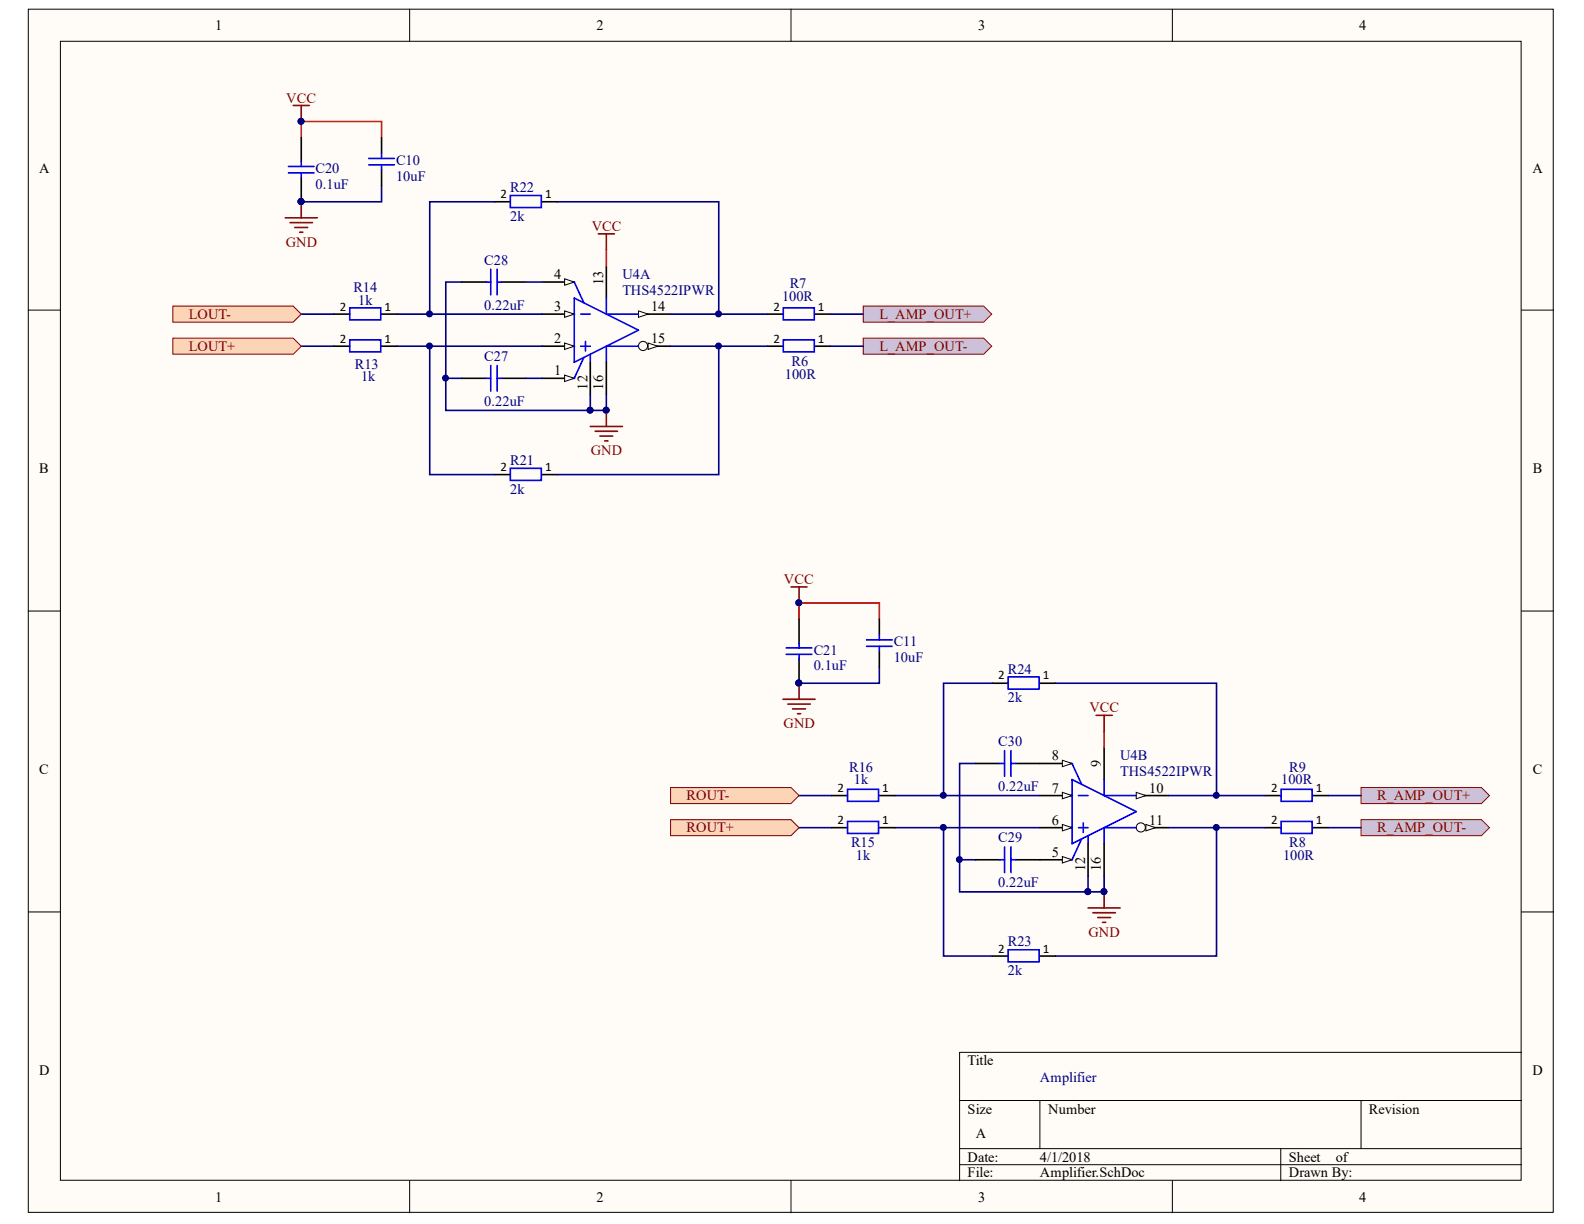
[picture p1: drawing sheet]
<svg xmlns="http://www.w3.org/2000/svg" width="279mm" height="216mm" viewBox="0 0 279 216" stroke-linecap="round" stroke-linejoin="round" font-family="sans-serif">
<defs><g id="words">
<g font-size="2.5">
<text x="38" y="5.3">1</text>
<text x="105.2" y="5.3">2</text>
<text x="172.5" y="5.3">3</text>
<text x="239.8" y="5.3">4</text>
<text x="6.9" y="30.4">A</text>
<text x="270.3" y="30.4">A</text>
<text x="97.8" y="49.2">4</text>
<text x="106.4" y="50.3" transform="rotate(-90 106.4 50.3)">13</text>
<text x="97.8" y="54.9">3</text>
<text x="114.9" y="54.9">14</text>
<text x="97.8" y="60.5">2</text>
<text x="114.9" y="60.5">15</text>
<text x="97.8" y="66.2">1</text>
<text x="103.6" y="68.7" transform="rotate(-90 103.6 68.7)">12</text>
<text x="106.4" y="68.7" transform="rotate(-90 106.4 68.7)">16</text>
<text x="6.9" y="83.5">B</text>
<text x="270.4" y="83.5">B</text>
<text x="6.9" y="136.6">C</text>
<text x="185.6" y="134.1">8</text>
<text x="194.2" y="135.2" transform="rotate(-90 194.2 135.2)">9</text>
<text x="270.4" y="136.6">C</text>
<text x="185.6" y="139.8">7</text>
<text x="202.7" y="139.8">10</text>
<text x="185.6" y="145.5">6</text>
<text x="202.7" y="145.5">11</text>
<text x="185.6" y="151.1">5</text>
<text x="191.4" y="153.7" transform="rotate(-90 191.4 153.7)">12</text>
<text x="194.2" y="153.7" transform="rotate(-90 194.2 153.7)">16</text>
<text x="6.9" y="189.7">D</text>
<text x="170.7" y="187.9">Title</text>
<text x="270.3" y="189.7">D</text>
<text x="170.7" y="196.4">Size</text>
<text x="184.9" y="196.4">Number</text>
<text x="241.5" y="196.4">Revision</text>
<text x="172.1" y="200.7">A</text>
<text x="170.7" y="204.9">Date:</text>
<text x="170.7" y="207.7">File:</text>
<text x="183.4" y="204.9">4/1/2018</text>
<text x="183.4" y="207.7">Amplifier.SchDoc</text>
<text x="227.3" y="204.9">Sheet</text>
<text x="227.3" y="207.7">Drawn By:</text>
<text x="235.6" y="204.9">of</text>
<text x="38" y="212">1</text>
<text x="105.2" y="212">2</text>
<text x="172.5" y="212">3</text>
<text x="239.8" y="212">4</text>
</g>
<g font-size="2.5" fill="#800000">
<text x="50.5" y="18.1">VCC</text>
<text x="104.4" y="40.7">VCC</text>
<text x="50.4" y="43.5">GND</text>
<text x="33.3" y="56.3">LOUT-</text>
<text x="155.1" y="56.3">L_AMP_OUT+</text>
<text x="33.3" y="62">LOUT+</text>
<text x="155.1" y="62">L_AMP_OUT-</text>
<text x="104.2" y="80.3">GND</text>
<text x="138.3" y="103">VCC</text>
<text x="192.2" y="125.6">VCC</text>
<text x="138.2" y="128.5">GND</text>
<text x="121.1" y="141.2">ROUT-</text>
<text x="242.9" y="141.2">R_AMP_OUT+</text>
<text x="121.1" y="146.8">ROUT+</text>
<text x="242.9" y="146.8">R_AMP_OUT-</text>
<text x="192" y="165.2">GND</text>
</g>
<g font-size="2.5" fill="#000080">
<text x="69.9" y="29.1">C10</text>
<text x="55.7" y="30.5">C20</text>
<text x="55.7" y="33.3">0.1uF</text>
<text x="69.9" y="32">10uF</text>
<text x="90" y="33.9">R22</text>
<text x="90" y="39">2k</text>
<text x="85.4" y="46.7">C28</text>
<text x="62.3" y="51.5">R14</text>
<text x="63.2" y="53.8">1k</text>
<text x="109.8" y="49.2">U4A</text>
<text x="109.8" y="52">THS4522IPWR</text>
<text x="137.9" y="53.2">100R</text>
<text x="139.3" y="50.9">R7</text>
<text x="85.4" y="54.6">0.22uF</text>
<text x="62.6" y="65.1">R13</text>
<text x="85.4" y="63.6">C27</text>
<text x="139.6" y="64.5">R6</text>
<text x="63.7" y="67.3">1k</text>
<text x="85.4" y="71.6">0.22uF</text>
<text x="138.4" y="66.8">100R</text>
<text x="90" y="82.1">R21</text>
<text x="90" y="87.1">2k</text>
<text x="143.5" y="115.5">C21</text>
<text x="143.5" y="118.2">0.1uF</text>
<text x="157.6" y="114">C11</text>
<text x="157.6" y="116.8">10uF</text>
<text x="177.8" y="118.8">R24</text>
<text x="177.8" y="123.9">2k</text>
<text x="176.1" y="131.6">C30</text>
<text x="149.8" y="136.1">R16</text>
<text x="197.6" y="134.1">U4B</text>
<text x="197.6" y="136.9">THS4522IPWR</text>
<text x="227.4" y="136.1">R9</text>
<text x="150.6" y="138.4">1k</text>
<text x="176.1" y="139.5">0.22uF</text>
<text x="226" y="138.4">100R</text>
<text x="150.1" y="149.4">R15</text>
<text x="176.1" y="148.6">C29</text>
<text x="227.4" y="149.4">R8</text>
<text x="151" y="151.6">1k</text>
<text x="226.3" y="151.6">100R</text>
<text x="176.1" y="156.5">0.22uF</text>
<text x="177.8" y="166.9">R23</text>
<text x="177.8" y="172">2k</text>
<text x="183.4" y="190.8">Amplifier</text>
</g>
<g font-size="2.3">
<text x="88.3" y="35">2</text>
<text x="96.2" y="35">1</text>
<text x="60" y="54.8">2</text>
<text x="67.8" y="54.8">1</text>
<text x="136.4" y="54.8">2</text>
<text x="144.3" y="54.8">1</text>
<text x="60" y="60.4">2</text>
<text x="67.8" y="60.4">1</text>
<text x="136.4" y="60.4">2</text>
<text x="144.3" y="60.4">1</text>
<text x="88.3" y="83.1">2</text>
<text x="96.2" y="83.1">1</text>
<text x="176.1" y="119.9">2</text>
<text x="184" y="119.9">1</text>
<text x="147.8" y="139.7">2</text>
<text x="155.6" y="139.7">1</text>
<text x="224.2" y="139.7">2</text>
<text x="232.1" y="139.7">1</text>
<text x="147.8" y="145.4">2</text>
<text x="155.6" y="145.4">1</text>
<text x="224.2" y="145.4">2</text>
<text x="232.1" y="145.4">1</text>
<text x="176.1" y="168">2</text>
<text x="184" y="168">1</text>
</g>
</g></defs>
<g fill="#fffcf8" stroke="#000" stroke-width=".18">
<path d="M5 1.6h269v212.2h-269z"/>
<path d="M10.7 7.3h257.6v200.9h-257.6z"/>
</g>
<g fill="none" stroke="#000" stroke-width=".18">
<path d="M72.3 1.6v5.7M139.5 1.6v5.7M206.8 1.6v5.7M5 54.7h5.7M268.4 54.7h5.7M5 107.8h5.7M268.4 107.8h5.7M5 160.9h5.7M268.4 160.9h5.7M169.3 194.1h99.1M183.4 194.1v8.5M240.1 194.1v8.5"/>
<path d="M268.4 185.6h-99.1v22.7M72.3 208.3v5.6M139.5 208.3v5.6M169.3 202.6h99.1M169.3 205.4h99.1M206.8 208.3v5.6M225.9 202.6v5.7"/>
</g>
<path d="M95.6 66.7h5.7" fill="none" stroke="#000" stroke-width=".28"/>
<path d="M99.6 66.2l1.7 .5-1.7 .6z" fill="#fffcf8" stroke="#000" stroke-width=".18"/>
<path d="M95.6 61.1h5.7" fill="none" stroke="#000" stroke-width=".28"/>
<path d="M99.6 60.5l1.7 .6-1.7 .5z" fill="#fffcf8" stroke="#000" stroke-width=".18"/>
<path d="M95.6 55.4h5.7" fill="none" stroke="#000" stroke-width=".28"/>
<path d="M99.6 54.8l1.7 .6-1.7 .6z" fill="#fffcf8" stroke="#000" stroke-width=".18"/>
<path d="M95.6 49.7h5.7" fill="none" stroke="#000" stroke-width=".28"/>
<path d="M99.6 49.2l1.7 .5-1.7 .6z" fill="#fffcf8" stroke="#000" stroke-width=".18"/>
<path d="M107 46.9v5.7M112.6 55.4h5.7" fill="none" stroke="#000" stroke-width=".28"/>
<path d="M112.6 54.8l1.7 .6-1.7 .6z" fill="#fffcf8" stroke="#000" stroke-width=".18"/>
<path d="M112.6 61.1h5.7" fill="none" stroke="#000" stroke-width=".28"/>
<circle cx="113.4" cy="61" r=".81" fill="#fffcf8" stroke="#000" stroke-width=".18"/>
<path d="M114.3 60.5l1.7 .6-1.7 .5z" fill="#fffcf8" stroke="#000" stroke-width=".18"/>
<path d="M101.3 52.6l11.3 5.6-11.3 5.7zM101.3 49.7l1.7 3.7M102.4 55.4h1.7M107 52.6v2.8h5.6M102.4 61.1h1.7M103 63l-1.7 3.7M103.3 60.2v1.7M104.1 62.5v1.4M112.6 61.1h-5.6v2.8" fill="none" stroke="#00f" stroke-width=".28"/>
<path d="M104.1 63.9v5.7M107 63.9v5.7M183.4 151.7h5.7" fill="none" stroke="#000" stroke-width=".28"/>
<path d="M187.4 151.1l1.7 .6-1.7 .5z" fill="#fffcf8" stroke="#000" stroke-width=".18"/>
<path d="M183.4 146h5.7" fill="none" stroke="#000" stroke-width=".28"/>
<path d="M187.4 145.4l1.7 .6-1.7 .6z" fill="#fffcf8" stroke="#000" stroke-width=".18"/>
<path d="M183.4 140.3h5.7" fill="none" stroke="#000" stroke-width=".28"/>
<path d="M187.4 139.8l1.7 .5-1.7 .6z" fill="#fffcf8" stroke="#000" stroke-width=".18"/>
<path d="M183.4 134.7h5.7" fill="none" stroke="#000" stroke-width=".28"/>
<path d="M187.4 134.1l1.7 .6-1.7 .5z" fill="#fffcf8" stroke="#000" stroke-width=".18"/>
<path d="M194.8 131.8v5.7M200.4 140.3h5.7" fill="none" stroke="#000" stroke-width=".28"/>
<path d="M200.4 139.8l1.7 .5-1.7 .6z" fill="#fffcf8" stroke="#000" stroke-width=".18"/>
<path d="M200.4 146h5.7" fill="none" stroke="#000" stroke-width=".28"/>
<circle cx="201.2" cy="145.9" r=".81" fill="#fffcf8" stroke="#000" stroke-width=".18"/>
<path d="M202.1 145.4l1.7 .6-1.7 .6z" fill="#fffcf8" stroke="#000" stroke-width=".18"/>
<path d="M189.1 137.5l11.3 5.7-11.3 5.6zM189.1 134.7l1.7 3.6M194.8 137.5v2.8h5.6M190.2 140.3h1.7M190.2 146h1.7M190.8 148l-1.7 3.7M191.1 145.1v1.7M191.9 147.4v1.4M200.4 146h-5.6v2.8" fill="none" stroke="#00f" stroke-width=".28"/>
<path d="M191.9 148.8v5.7M194.8 148.8v5.7" fill="none" stroke="#000" stroke-width=".28"/>
<path d="M107 44.1v2.8" fill="none" stroke="#f00" stroke-width=".28"/>
<path d="M105.5 41.3h2.9M107 41.3v2.8" fill="none" stroke="#800000" stroke-width=".28"/>
<path d="M53.1 55.4h5.8M70 55.4h25.6M53.1 61.1h5.8M70 61.1h25.6" fill="none" stroke="#000080" stroke-width=".28"/>
<g fill="#fbd5b5" stroke="#800000" stroke-width=".18">
<path d="M30.5 54h21.2l1.4 1.4-1.4 1.4h-21.2z" fill-rule="evenodd"/>
<path d="M30.5 59.7h21.2l1.4 1.4-1.4 1.4h-21.2z" fill-rule="evenodd"/>
</g>
<g fill="#ccc1d9" stroke="#800000" stroke-width=".18">
<path d="M152.3 54h21.2l1.4 1.4-1.4 1.4h-21.2z" fill-rule="evenodd"/>
<path d="M152.3 59.7h21.2l1.4 1.4-1.4 1.4h-21.2z" fill-rule="evenodd"/>
</g>
<path d="M67.3 32.8v2.8h-14.2M81.5 49.7h-2.9v22.7h25.5M78.6 66.7h2.9M140.9 146h5.8M140.9 140.3h5.8M157.9 146h25.5M157.9 140.3h25.5M214.6 146v22.6h-28.4" fill="none" stroke="#000080" stroke-width=".28"/>
<g fill="#000080" stroke="#000080" stroke-width=".18">
<circle cx="78.6" cy="66.7" r=".52"/>
<circle cx="104.1" cy="72.3" r=".52"/>
<circle cx="53.1" cy="35.5" r=".52"/>
<circle cx="53.1" cy="21.4" r=".52"/>
<circle cx="214.5" cy="145.9" r=".52"/>
</g>
<path d="M53.1 24.3v-2.9h14.2v2.9M194.8 129v2.8" fill="none" stroke="#f00" stroke-width=".28"/>
<path d="M51.7 18.6h2.9M53.1 18.6v2.8M193.3 126.2h2.9M194.8 126.2v2.8" fill="none" stroke="#800000" stroke-width=".28"/>
<g fill="#fbd5b5" stroke="#800000" stroke-width=".18">
<path d="M118.3 138.9h21.2l1.4 1.4-1.4 1.4h-21.2z" fill-rule="evenodd"/>
<path d="M118.3 144.6h21.2l1.4 1.4-1.4 1.4h-21.2z" fill-rule="evenodd"/>
</g>
<g fill="#ccc1d9" stroke="#800000" stroke-width=".18">
<path d="M240.1 138.9h21.2l1.4 1.4-1.4 1.4h-21.2z" fill-rule="evenodd"/>
<path d="M240.1 144.6h21.2l1.4 1.4-1.4 1.4h-21.2z" fill-rule="evenodd"/>
</g>
<g fill="none" stroke="#000080" stroke-width=".28">
<path d="M87.2 35.6h-11.4v19.8M98.4 35.6h28.4v19.8M92.8 49.7h2.8M118.3 55.4h17.1M146.5 55.4h5.8M75.8 61.1v22.6h11.4M92.8 66.7h2.8M104.1 69.6v2.8h2.9v-2.8M118.3 61.1h17.1M126.8 61.1v22.6h-28.4M146.5 61.1h5.8M155.1 117.7v2.8h-14.2"/>
<path d="M172.1 134.7h-2.8v22.6h22.6M175 120.5h-8.6v19.8M186.2 120.5h28.4v19.8M166.4 146v22.6h8.6M169.3 151.7h2.8M191.9 154.5v2.8h2.9v-2.8M206.1 140.3h17.1M206.1 146h17.1M234.3 140.3h5.8M234.3 146h5.8"/>
</g>
<g fill="#000080" stroke="#000080" stroke-width=".18">
<circle cx="169.2" cy="151.6" r=".52"/>
<circle cx="191.9" cy="157.3" r=".52"/>
<circle cx="140.9" cy="120.5" r=".52"/>
<circle cx="140.9" cy="106.3" r=".52"/>
<circle cx="53.1" cy="35.5" r=".52"/>
<circle cx="104.1" cy="72.3" r=".52"/>
<circle cx="106.9" cy="72.3" r=".52"/>
<circle cx="194.7" cy="157.3" r=".52"/>
<circle cx="126.7" cy="61" r=".52"/>
<circle cx="75.8" cy="61" r=".52"/>
<circle cx="126.7" cy="55.4" r=".52"/>
<circle cx="75.8" cy="55.4" r=".52"/>
<circle cx="214.5" cy="140.3" r=".52"/>
<circle cx="166.4" cy="140.3" r=".52"/>
<circle cx="166.4" cy="145.9" r=".52"/>
</g>
<path d="M140.9 109.2v-2.8h14.2v2.8" fill="none" stroke="#f00" stroke-width=".28"/>
<g fill="none" stroke="#800000" stroke-width=".28">
<path d="M50.3 38.4h5.7M51.2 39.3h3.9M53.1 35.6v2.8M52 40.1h2.3M52.9 41h.5M104.1 75.2h5.7M105 76.1h3.9M105.8 76.9h2.3M106.7 77.8h.5M107 72.4v2.8M139.5 103.5h2.9M140.9 103.5v2.9"/>
<path d="M138.1 123.3h5.7M139 124.2h3.9M139.8 125h2.3M140.7 125.9h.5M140.9 120.5v2.8M194.8 157.3v2.8M191.9 160.1h5.7M192.8 161h3.9M193.6 161.8h2.3M194.5 162.7h.5"/>
</g>
<g fill="none" stroke="#000" stroke-width=".28">
<path d="M53.1 24.3v4.2M53.1 31.3v4.3M67.3 24.3v2.8M67.3 29.9v2.9M87.2 35.6h2.8M95.6 35.6h2.8M58.9 55.4h2.8M67.2 55.4h2.8M81.5 49.7h4.2M88.5 49.7h4.3M135.4 55.4h2.8M143.7 55.4h2.8"/>
<path d="M58.9 61.1h2.8M67.2 61.1h2.8M81.5 66.7h4.2M88.5 66.7h4.3M135.4 61.1h2.8M143.7 61.1h2.8M87.2 83.7h2.8M95.6 83.7h2.8M140.9 109.2v4.2M140.9 116.3v4.2M155.1 109.2v2.8M155.1 114.9v2.8"/>
<path d="M172.1 134.7h4.2M175 120.5h2.8M179.2 134.7h4.2M183.4 120.5h2.8M146.7 140.3h2.8M146.7 146h2.8M155 140.3h2.9M155 146h2.9M172.1 151.7h4.2M179.2 151.7h4.2M223.2 140.3h2.8M223.2 146h2.8"/>
<path d="M231.5 140.3h2.8M231.5 146h2.8M175 168.6h2.8M183.4 168.6h2.8"/>
</g>
<g fill="none" stroke="#00f" stroke-width=".28">
<path d="M50.9 29.4h4.5M50.9 30.5h4.5M53.1 28.5v.9M53.1 30.5v.8M65 27.9h4.6M65 29.1h4.6M67.3 27.1v.8M67.3 29.1v.8M90 34.5h5.5v2.1h-5.5zM61.7 54.3h5.5v2.1h-5.5zM61.7 60h5.5v2.1h-5.5zM85.7 49.7h.9"/>
<path d="M86.6 47.5v4.5M87.7 47.5v4.5M87.7 49.7h.8M138.2 54.3h5.4v2.1h-5.4zM138.2 60h5.4v2.1h-5.4zM85.7 66.7h.9M86.6 64.5v4.5M87.7 64.5v4.5M87.7 66.7h.8M90 82.6h5.5v2.1h-5.5zM138.7 114.3h4.5M138.7 115.4h4.5"/>
<path d="M140.9 113.4v.9M140.9 115.4v.9M152.8 112.9h4.6M152.8 114h4.6M155.1 112v.9M155.1 114v.9M177.8 119.4h5.5v2.1h-5.5zM149.5 139.2h5.5v2.1h-5.5zM176.3 134.7h.9M177.2 132.4v4.5M178.3 132.4v4.5M178.3 134.7h.9"/>
<path d="M226 139.2h5.4v2.1h-5.4zM149.5 144.9h5.5v2.1h-5.5zM176.3 151.7h.9M177.2 149.4v4.5M178.3 149.4v4.5M178.3 151.7h.9M226 144.9h5.4v2.1h-5.4zM177.8 167.5h5.5v2.2h-5.5z"/>
</g>
<use href="#words"/>
</svg>
